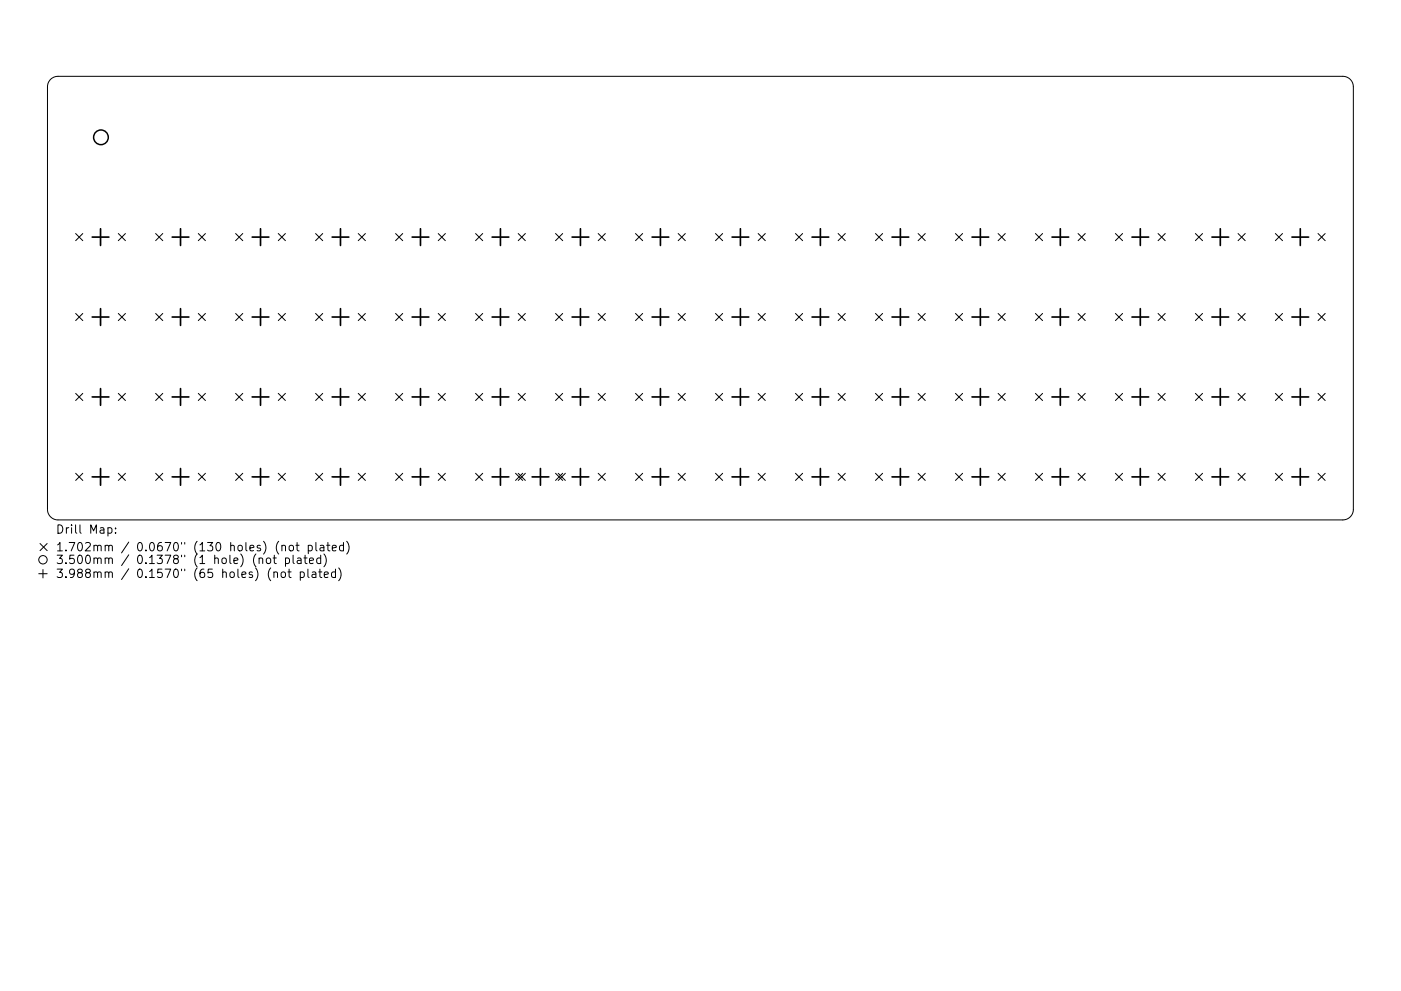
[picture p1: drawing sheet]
<svg xmlns="http://www.w3.org/2000/svg" width="297mm" height="210mm" viewBox="0 0 297 210" stroke-linecap="round" stroke-linejoin="round" font-family="sans-serif">
<defs><g id="words">
<g font-size="2.5">
<text x="11.8" y="113.2">Drill Map:</text>
<text x="11.8" y="117">1.702mm / 0.0670&quot; (130 holes) (not plated)</text>
<text x="11.8" y="119.7">3.500mm / 0.1378&quot; (1 hole) (not plated)</text>
<text x="11.8" y="122.6">3.988mm / 0.1570&quot; (65 holes) (not plated)</text>
</g>
</g></defs>
<g fill="none" stroke="#000" stroke-width=".21">
<path d="M10.7 16.8l.8-.5 .8-.1h272.4a2.23 2.23 0 0 1 2.2 2.2v89.7a2.23 2.23 0 0 1-2.2 2.2h-272.4a2.23 2.23 0 0 1-2.2-2.2v-89.7l.1-.7zM16 49.5l1.6 1.6M17.6 49.5l-1.6 1.6M25.1 49.5l1.5 1.6M26.6 49.5l-1.5 1.6M33 49.5l1.5 1.6M34.5 49.5l-1.5 1.6M42 49.5l1.6 1.6M43.6 49.5l-1.6 1.6M50 49.5l1.5 1.6M51.5 49.5l-1.5 1.6M59 49.5l1.5 1.6"/>
<path d="M60.5 49.5l-1.5 1.6M66.9 49.5l1.5 1.6M68.4 49.5l-1.5 1.6M76 49.5l1.5 1.6M77.5 49.5l-1.5 1.6M83.9 49.5l1.5 1.6M85.4 49.5l-1.5 1.6M92.9 49.5l1.5 1.6M94.4 49.5l-1.5 1.6M100.8 49.5l1.5 1.6M102.3 49.5l-1.5 1.6M109.9 49.5l1.5 1.6"/>
<path d="M111.4 49.5l-1.5 1.6M117.8 49.5l1.5 1.6M119.3 49.5l-1.5 1.6M126.8 49.5l1.5 1.6M128.3 49.5l-1.5 1.6M134.7 49.5l1.6 1.6M136.3 49.5l-1.6 1.6M143.8 49.5l1.5 1.6M145.3 49.5l-1.5 1.6M151.7 49.5l1.5 1.6M153.2 49.5l-1.5 1.6M160.7 49.5l1.6 1.6"/>
<path d="M162.3 49.5l-1.6 1.6M168.7 49.5l1.5 1.6M170.2 49.5l-1.5 1.6M177.7 49.5l1.5 1.6M179.2 49.5l-1.5 1.6M185.6 49.5l1.5 1.6M187.1 49.5l-1.5 1.6M194.7 49.5l1.5 1.6M196.2 49.5l-1.5 1.6M202.6 49.5l1.5 1.6M204.1 49.5l-1.5 1.6M211.6 49.5l1.5 1.6"/>
<path d="M213.1 49.5l-1.5 1.6M219.5 49.5l1.5 1.6M221 49.5l-1.5 1.6M228.6 49.5l1.5 1.6M230.1 49.5l-1.5 1.6M236.5 49.5l1.5 1.6M238 49.5l-1.5 1.6M245.5 49.5l1.5 1.6M247 49.5l-1.5 1.6M253.4 49.5l1.6 1.6M255 49.5l-1.6 1.6M262.5 49.5l1.5 1.6"/>
<path d="M264 49.5l-1.5 1.6M270.4 49.5l1.5 1.6M271.9 49.5l-1.5 1.6M279.5 49.5l1.5 1.6M281 49.5l-1.5 1.6M16 66.5l1.6 1.5M17.6 66.5l-1.6 1.5M25.1 66.5l1.5 1.5M26.6 66.5l-1.5 1.5M33 66.5l1.5 1.5M34.5 66.5l-1.5 1.5M42 66.5l1.6 1.5"/>
<path d="M43.6 66.5l-1.6 1.5M50 66.5l1.5 1.5M51.5 66.5l-1.5 1.5M59 66.5l1.5 1.5M60.5 66.5l-1.5 1.5M66.9 66.5l1.5 1.5M68.4 66.5l-1.5 1.5M76 66.5l1.5 1.5M77.5 66.5l-1.5 1.5M83.9 66.5l1.5 1.5M85.4 66.5l-1.5 1.5M92.9 66.5l1.5 1.5"/>
<path d="M94.4 66.5l-1.5 1.5M100.8 66.5l1.5 1.5M102.3 66.5l-1.5 1.5M109.9 66.5l1.5 1.5M111.4 66.5l-1.5 1.5M117.8 66.5l1.5 1.5M119.3 66.5l-1.5 1.5M126.8 66.5l1.5 1.5M128.3 66.5l-1.5 1.5M134.7 66.5l1.6 1.5M136.3 66.5l-1.6 1.5M143.8 66.5l1.5 1.5"/>
<path d="M145.3 66.5l-1.5 1.5M151.7 66.5l1.5 1.5M153.2 66.5l-1.5 1.5M160.7 66.5l1.6 1.5M162.3 66.5l-1.6 1.5M168.7 66.5l1.5 1.5M170.2 66.5l-1.5 1.5M177.7 66.5l1.5 1.5M179.2 66.5l-1.5 1.5M185.6 66.5l1.5 1.5M187.1 66.5l-1.5 1.5M194.7 66.5l1.5 1.5"/>
<path d="M196.2 66.5l-1.5 1.5M202.6 66.5l1.5 1.5M204.1 66.5l-1.5 1.5M211.6 66.5l1.5 1.5M213.1 66.5l-1.5 1.5M219.5 66.5l1.5 1.5M221 66.5l-1.5 1.5M228.6 66.5l1.5 1.5M230.1 66.5l-1.5 1.5M236.5 66.5l1.5 1.5M238 66.5l-1.5 1.5M245.5 66.5l1.5 1.5"/>
<path d="M247 66.5l-1.5 1.5M253.4 66.5l1.6 1.5M255 66.5l-1.6 1.5M262.5 66.5l1.5 1.5M264 66.5l-1.5 1.5M270.4 66.5l1.5 1.5M271.9 66.5l-1.5 1.5M279.5 66.5l1.5 1.5M281 66.5l-1.5 1.5M16 83.5l1.6 1.5M17.6 83.5l-1.6 1.5M25.1 83.5l1.5 1.5"/>
<path d="M26.6 83.5l-1.5 1.5M33 83.5l1.5 1.5M34.5 83.5l-1.5 1.5M42 83.5l1.6 1.5M43.6 83.5l-1.6 1.5M50 83.5l1.5 1.5M51.5 83.5l-1.5 1.5M59 83.5l1.5 1.5M60.5 83.5l-1.5 1.5M66.9 83.5l1.5 1.5M68.4 83.5l-1.5 1.5M76 83.5l1.5 1.5"/>
<path d="M77.5 83.5l-1.5 1.5M83.9 83.5l1.5 1.5M85.4 83.5l-1.5 1.5M92.9 83.5l1.5 1.5M94.4 83.5l-1.5 1.5M100.8 83.5l1.5 1.5M102.3 83.5l-1.5 1.5M109.9 83.5l1.5 1.5M111.4 83.5l-1.5 1.5M117.8 83.5l1.5 1.5M119.3 83.5l-1.5 1.5M126.8 83.5l1.5 1.5"/>
<path d="M128.3 83.5l-1.5 1.5M134.7 83.5l1.6 1.5M136.3 83.5l-1.6 1.5M143.8 83.5l1.5 1.5M145.3 83.5l-1.5 1.5M151.7 83.5l1.5 1.5M153.2 83.5l-1.5 1.5M160.7 83.5l1.6 1.5M162.3 83.5l-1.6 1.5M168.7 83.5l1.5 1.5M170.2 83.5l-1.5 1.5M177.7 83.5l1.5 1.5"/>
<path d="M179.2 83.5l-1.5 1.5M185.6 83.5l1.5 1.5M187.1 83.5l-1.5 1.5M194.7 83.5l1.5 1.5M196.2 83.5l-1.5 1.5M202.6 83.5l1.5 1.5M204.1 83.5l-1.5 1.5M211.6 83.5l1.5 1.5M213.1 83.5l-1.5 1.5M219.5 83.5l1.5 1.5M221 83.5l-1.5 1.5M228.6 83.5l1.5 1.5"/>
<path d="M230.1 83.5l-1.5 1.5M236.5 83.5l1.5 1.5M238 83.5l-1.5 1.5M245.5 83.5l1.5 1.5M247 83.5l-1.5 1.5M253.4 83.5l1.6 1.5M255 83.5l-1.6 1.5M262.5 83.5l1.5 1.5M264 83.5l-1.5 1.5M270.4 83.5l1.5 1.5M271.9 83.5l-1.5 1.5M279.5 83.5l1.5 1.5"/>
<path d="M281 83.5l-1.5 1.5M8.5 115.3l1.5 1.5M10 115.3l-1.5 1.5M16 100.4l1.6 1.5M17.6 100.4l-1.6 1.5M22.9 112h.5l.3 .3v.5l-.1 .3h-.7M24.5 113v.1M24.5 112v.2M25.1 100.4l1.5 1.5M26.6 100.4l-1.5 1.5M33 100.4l1.5 1.5M34.5 100.4l-1.5 1.5"/>
<path d="M42 100.4l1.6 1.5M43.6 100.4l-1.6 1.5M50 100.4l1.5 1.5M51.5 100.4l-1.5 1.5M54.9 118.6l.3-.2 .4 .1 .1 1.1M56.5 118.6l.3-.2 .5 .2 .1 .6-.2 .3-.4 .1-.3-.2zM57.9 118.4h.7M58.2 117.8v1.5l.4 .3M59 100.4l1.5 1.5M59.8 115.9l.2-.2 .4 .1 .1 1.1M59.8 115.7v1.2M60.5 100.4l-1.5 1.5"/>
<path d="M60.5 118.5l.5-.1 .4 .3v.5l-.2 .3h-.7M60.5 118.4v1.8M61.5 115.8l.4-.1 .3 .3v.5l-.3 .4-.4-.1-.2-.3v-.5zM62.1 117.8v1.5l.3 .3M62.7 115.7h.7M63 115.1v1.5l.4 .3M63.1 118.5h.7v1.1M63.8 118.8l-.6 .1a.35 .35 0 0 0-.2 .3 .35 .35 0 0 0 .2 .4l.6-.1M64.4 118.4h.7M64.7 117.8v1.5l.4 .3M65.4 115.8l.5-.1 .3 .3v.5l-.2 .3h-.6M65.4 115.7v1.8"/>
<path d="M65.6 119l.9-.2-.1-.3-.5-.1-.3 .2 .1 .9h.7M66.9 100.4l1.5 1.5M67 115.1v1.5l.2 .3M67.9 115.8h.7l.1 1.1M68 118.5l-.5-.1-.4 .3v.5l.2 .3h.7M68 117.8v1.8M68.4 100.4l-1.5 1.5M68.7 116.1l-.6 .1a.35 .35 0 0 0-.3 .3 .35 .35 0 0 0 .3 .4l.6-.1M68.7 117.5a2.04 2.04 0 0 1 0 2.7M69.3 115.7h.6M69.5 115.1v1.5l.4 .3M70.5 116.3l.8-.2-.1-.3-.5-.1-.2 .2v.9h.7"/>
<path d="M72.8 115.8l-.5-.1-.3 .3v.5l.1 .3h.7M72.8 115.1v1.8M73.5 114.8a2.04 2.04 0 0 1 0 2.8M76 100.4l1.5 1.5M77.5 100.4l-1.5 1.5M83.9 100.4l1.5 1.5M85.4 100.4l-1.5 1.5M92.9 100.4l1.5 1.5M94.4 100.4l-1.5 1.5M100.8 100.4l1.5 1.5M102.3 100.4l-1.5 1.5M109.3 100.4l1.5 1.5"/>
<path d="M109.9 100.4l1.5 1.5M110.8 100.4l-1.5 1.5M111.4 100.4l-1.5 1.5M117.8 100.4l1.5 1.5M118.4 100.4l1.5 1.5M119.3 100.4l-1.5 1.5M119.9 100.4l-1.5 1.5M126.8 100.4l1.5 1.5M128.3 100.4l-1.5 1.5M134.7 100.4l1.6 1.5M136.3 100.4l-1.6 1.5M143.8 100.4l1.5 1.5"/>
<path d="M145.3 100.4l-1.5 1.5M151.7 100.4l1.5 1.5M153.2 100.4l-1.5 1.5M160.7 100.4l1.6 1.5M162.3 100.4l-1.6 1.5M168.7 100.4l1.5 1.5M170.2 100.4l-1.5 1.5M177.7 100.4l1.5 1.5M179.2 100.4l-1.5 1.5M185.6 100.4l1.5 1.5M187.1 100.4l-1.5 1.5M194.7 100.4l1.5 1.5"/>
<path d="M196.2 100.4l-1.5 1.5M202.6 100.4l1.5 1.5M204.1 100.4l-1.5 1.5M211.6 100.4l1.5 1.5M213.1 100.4l-1.5 1.5M219.5 100.4l1.5 1.5M221 100.4l-1.5 1.5M228.6 100.4l1.5 1.5M230.1 100.4l-1.5 1.5M236.5 100.4l1.5 1.5M238 100.4l-1.5 1.5M245.5 100.4l1.5 1.5"/>
<path d="M247 100.4l-1.5 1.5M253.4 100.4l1.6 1.5M255 100.4l-1.6 1.5M262.5 100.4l1.5 1.5M264 100.4l-1.5 1.5M270.4 100.4l1.5 1.5M271.9 100.4l-1.5 1.5M279.5 100.4l1.5 1.5M281 100.4l-1.5 1.5M8.2 121.7h1.8M9.1 120.8v1.8M58.1 121.5l.2-.2 .5 .1v1.1"/>
<path d="M59.8 121.4l.4-.1 .3 .4v.5l-.3 .3-.4-.1-.2-.2v-.5zM61 121.3h.7M61.3 120.7v1.6l.4 .2M63.7 121.4l.5-.1 .3 .4v.5l-.2 .2h-.6M63.7 121.3v1.8M65.3 120.7v1.6l.2 .2M66.2 121.4h.7l.1 1.1M67 121.8l-.6 .1a.35 .35 0 0 0-.3 .3 .35 .35 0 0 0 .3 .3l.6-.1M67.6 121.3h.6M67.8 120.7v1.6l.4 .2M68.8 121.9l.8-.1-.1-.4-.5-.1-.2 .3v.8h.7M71.1 121.4l-.5-.1-.3 .4v.5l.2 .2h.6"/>
<path d="M71.1 120.7v1.8M71.8 120.5a2.04 2.04 0 0 1 0 2.7"/>
<circle cx="9.1" cy="118.8" r=".89"/>
</g>
<circle cx="21.4" cy="29.1" r="1.56" fill="none" stroke="#000" stroke-width=".31"/>
<g fill="none" stroke="#000" stroke-width=".35">
<path d="M19.5 50.3h3.6M21.3 48.5v3.6M36.5 50.3h3.5M38.3 48.5v3.6M53.5 50.3h3.5M55.2 48.5v3.6M70.4 50.3h3.6M72.2 48.5v3.6M87.4 50.3h3.5M89.1 48.5v3.6M104.3 50.3h3.6M106.1 48.5v3.6"/>
<path d="M121.3 50.3h3.5M123.1 48.5v3.6M138.2 50.3h3.6M140 48.5v3.6M155.2 50.3h3.6M157 48.5v3.6M172.2 50.3h3.5M173.9 48.5v3.6M189.1 50.3h3.6M190.9 48.5v3.6M206.1 50.3h3.5M207.9 48.5v3.6"/>
<path d="M223 50.3h3.6M224.8 48.5v3.6M240 50.3h3.5M241.8 48.5v3.6M257 50.3h3.5M258.7 48.5v3.6M273.9 50.3h3.6M275.7 48.5v3.6M19.5 67.3h3.6M21.3 65.5v3.5M36.5 67.3h3.5M38.3 65.5v3.5"/>
<path d="M53.5 67.3h3.5M55.2 65.5v3.5M70.4 67.3h3.6M72.2 65.5v3.5M87.4 67.3h3.5M89.1 65.5v3.5M104.3 67.3h3.6M106.1 65.5v3.5M121.3 67.3h3.5M123.1 65.5v3.5M138.2 67.3h3.6M140 65.5v3.5"/>
<path d="M155.2 67.3h3.6M157 65.5v3.5M172.2 67.3h3.5M173.9 65.5v3.5M189.1 67.3h3.6M190.9 65.5v3.5M206.1 67.3h3.5M207.9 65.5v3.5M223 67.3h3.6M224.8 65.5v3.5M240 67.3h3.5M241.8 65.5v3.5"/>
<path d="M257 67.3h3.5M258.7 65.5v3.5M273.9 67.3h3.6M275.7 65.5v3.5M19.5 84.2h3.6M21.3 82.4v3.6M21.3 99.4v3.6M36.5 84.2h3.5M38.3 82.4v3.6M38.3 99.4v3.6M53.5 84.2h3.5M55.2 82.4v3.6"/>
<path d="M55.2 99.4v3.6M70.4 84.2h3.6M72.2 82.4v3.6M72.2 99.4v3.6M87.4 84.2h3.5M89.1 82.4v3.6M89.1 99.4v3.6M104.3 84.2h3.6M106.1 82.4v3.6M106.1 99.4v3.6M114.6 99.4v3.6M121.3 84.2h3.5"/>
<path d="M123.1 82.4v3.6M123.1 99.4v3.6M138.2 84.2h3.6M140 82.4v3.6M140 99.4v3.6M155.2 84.2h3.6M157 82.4v3.6M157 99.4v3.6M172.2 84.2h3.5M173.9 82.4v3.6M173.9 99.4v3.6M189.1 84.2h3.6"/>
<path d="M190.9 82.4v3.6M190.9 99.4v3.6M206.1 84.2h3.5M207.9 82.4v3.6M207.9 99.4v3.6M223 84.2h3.6M224.8 82.4v3.6M224.8 99.4v3.6M240 84.2h3.5M241.8 82.4v3.6M241.8 99.4v3.6M257 84.2h3.5"/>
<path d="M258.7 82.4v3.6M258.7 99.4v3.6M273.9 84.2h3.6M275.7 82.4v3.6M275.7 99.4v3.6M19.5 101.2h3.6M36.5 101.2h3.5M53.5 101.2h3.5M70.4 101.2h3.6M87.4 101.2h3.5M104.3 101.2h3.6M112.8 101.2h3.6"/>
<path d="M121.3 101.2h3.5M138.2 101.2h3.6M155.2 101.2h3.6M172.2 101.2h3.5M189.1 101.2h3.6M206.1 101.2h3.5M223 101.2h3.6M240 101.2h3.5M257 101.2h3.5M273.9 101.2h3.6"/>
</g>
<use href="#words"/>
</svg>
